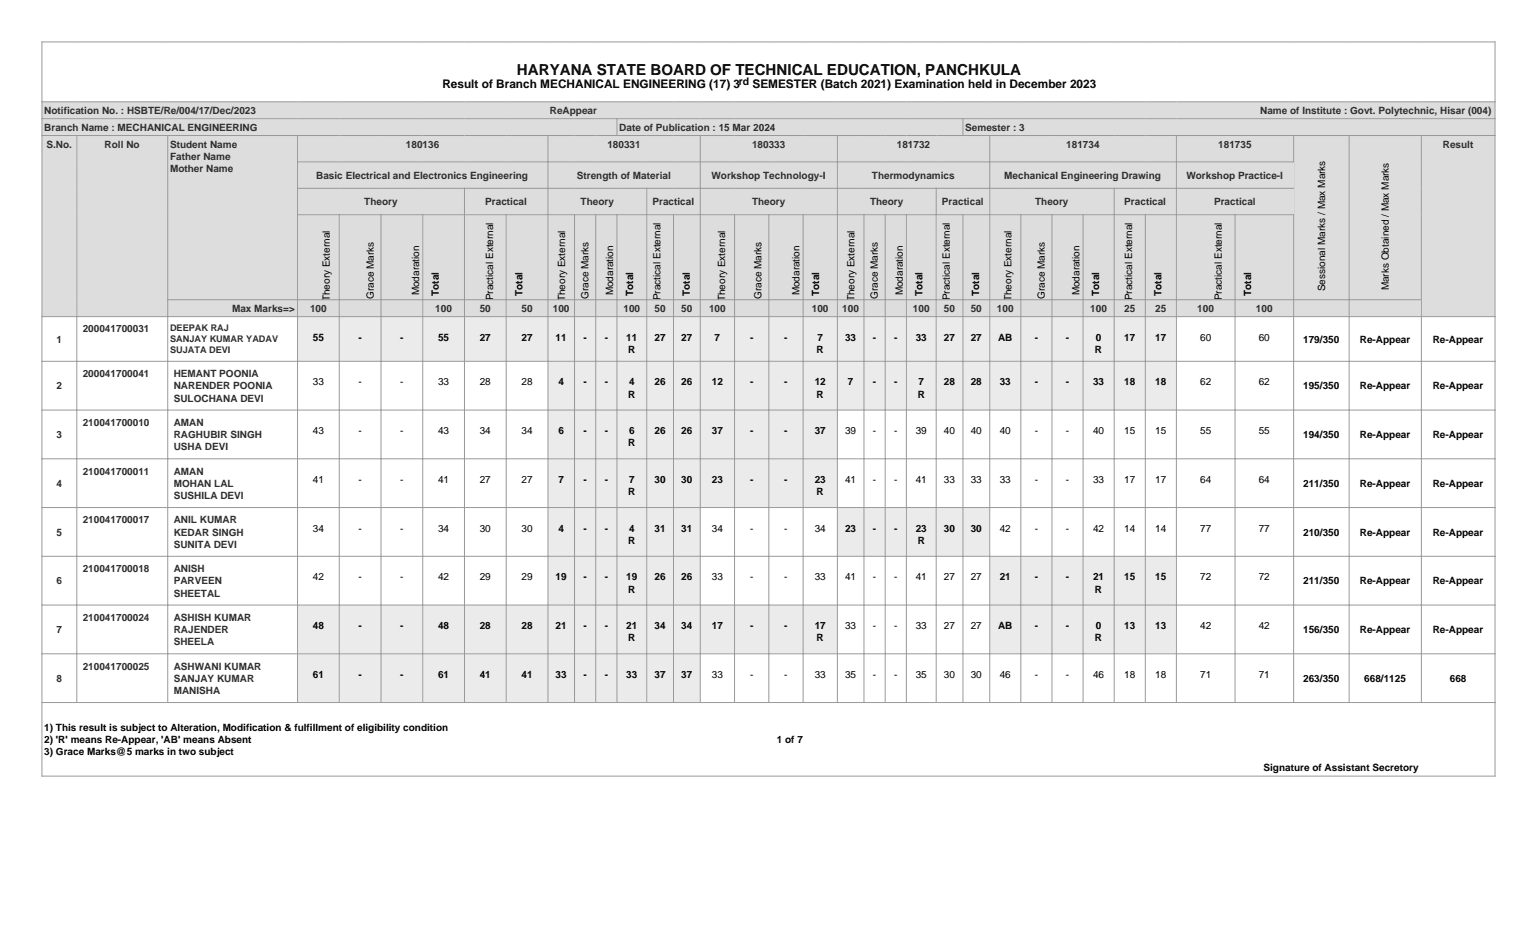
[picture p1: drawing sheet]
<svg xmlns="http://www.w3.org/2000/svg" width="444mm" height="270mm" viewBox="0 0 444 270" stroke-linecap="round" stroke-linejoin="round" font-family="sans-serif">
<defs><g id="words">
<text font-size="4.4" x="149.5" y="21.7">HARYANA STATE BOARD OF TECHNICAL EDUCATION, PANCHKULA</text>
<g font-size="3.4">
<text x="127.9" y="25.6">Result of Branch MECHANICAL ENGINEERING (17) 3</text>
<text x="217.6" y="25.6">SEMESTER (Batch 2021) Examination held in December 2023</text>
</g>
<text font-size="3" x="213.6" y="24.4">rd</text>
<g font-size="2.9" fill="#2f2d2d">
<text x="12.8" y="32.9">Notification No. : HSBTE/Re/004/17/Dec/2023</text>
<text x="159" y="32.9">ReAppear</text>
<text x="364.4" y="32.9">Name of Institute : Govt. Polytechnic, Hisar (004)</text>
<text x="12.8" y="37.8">Branch Name : MECHANICAL ENGINEERING</text>
<text x="179.1" y="37.8">Date of Publication : 15 Mar 2024</text>
<text x="279.1" y="37.8">Semester : 3</text>
<text x="13.5" y="42.7">S.No.</text>
<text x="30.3" y="42.7">Roll No</text>
<text x="49.2" y="42.7">Student Name</text>
<text x="49.2" y="46.3">Father Name</text>
<text x="117.4" y="42.7">180136</text>
<text x="175.6" y="42.7">180331</text>
<text x="217.5" y="42.7">180333</text>
<text x="259.3" y="42.7">181732</text>
<text x="308.4" y="42.7">181734</text>
<text x="352.3" y="42.7">181735</text>
<text x="417.3" y="42.7">Result</text>
<text x="49.2" y="49.8">Mother Name</text>
<text x="91.4" y="51.7">Basic Electrical and Electronics Engineering</text>
<text x="166.8" y="51.7">Strength of Material</text>
<text x="205.8" y="51.7">Workshop Technology-I</text>
<text x="252.2" y="51.7">Thermodynamics</text>
<text x="290.4" y="51.7">Mechanical Engineering Drawing</text>
<text x="343.1" y="51.7">Workshop Practice-I</text>
<text x="105.3" y="59.4">Theory</text>
<text x="140.3" y="59.4">Practical</text>
<text x="167.9" y="59.4">Theory</text>
<text x="188.7" y="59.4">Practical</text>
<text x="217.5" y="59.4">Theory</text>
<text x="251.6" y="59.4">Theory</text>
<text x="272.4" y="59.4">Practical</text>
<text x="299.4" y="59.4">Theory</text>
<text x="325.2" y="59.4">Practical</text>
<text x="351.1" y="59.4">Practical</text>
<text x="67.1" y="90.2">Max Marks=&gt;</text>
<text x="89.7" y="90.2">100</text>
<text x="125.9" y="90.2">100</text>
<text x="138.7" y="90.2">50</text>
<text x="150.8" y="90.2">50</text>
<text x="159.9" y="90.2">100</text>
<text x="180.3" y="90.2">100</text>
<text x="189.3" y="90.2">50</text>
<text x="197" y="90.2">50</text>
<text x="205" y="90.2">100</text>
<text x="234.8" y="90.2">100</text>
<text x="243.6" y="90.2">100</text>
<text x="264" y="90.2">100</text>
<text x="273" y="90.2">50</text>
<text x="280.7" y="90.2">50</text>
<text x="288.3" y="90.2">100</text>
<text x="315.3" y="90.2">100</text>
<text x="325.1" y="90.2">25</text>
<text x="334.1" y="90.2">25</text>
<text x="346.3" y="90.2">100</text>
<text x="363.2" y="90.2">100</text>
<text x="16.4" y="99.1">1</text>
<text x="23.9" y="96.1">200041700031</text>
<text x="16.4" y="112.6">2</text>
<text x="23.9" y="109.1">200041700041</text>
<text x="50.2" y="109.1">HEMANT POONIA</text>
<text x="50.2" y="112.6">NARENDER POONIA</text>
<text x="50.2" y="116.2">SULOCHANA DEVI</text>
<text x="23.9" y="123.2">210041700010</text>
<text x="50.2" y="123.2">AMAN</text>
<text x="16.4" y="126.7">3</text>
<text x="50.2" y="126.7">RAGHUBIR SINGH</text>
<text x="50.2" y="130.3">USHA DEVI</text>
<text x="23.9" y="137.3">210041700011</text>
<text x="50.2" y="137.3">AMAN</text>
<text x="16.4" y="140.8">4</text>
<text x="50.2" y="140.8">MOHAN LAL</text>
<text x="50.2" y="144.4">SUSHILA DEVI</text>
<text x="16.4" y="154.9">5</text>
<text x="23.9" y="151.4">210041700017</text>
<text x="50.2" y="151.4">ANIL KUMAR</text>
<text x="50.2" y="154.9">KEDAR SINGH</text>
<text x="50.2" y="158.5">SUNITA DEVI</text>
<text x="23.9" y="165.5">210041700018</text>
<text x="50.2" y="165.5">ANISH</text>
<text x="16.4" y="169">6</text>
<text x="50.2" y="169">PARVEEN</text>
<text x="50.2" y="172.6">SHEETAL</text>
<text x="23.9" y="179.6">210041700024</text>
<text x="50.2" y="179.6">ASHISH KUMAR</text>
<text x="16.4" y="183.1">7</text>
<text x="50.2" y="183.1">RAJENDER</text>
<text x="50.2" y="186.7">SHEELA</text>
<text x="16.4" y="197.2">8</text>
<text x="23.9" y="193.7">210041700025</text>
<text x="50.2" y="193.7">ASHWANI KUMAR</text>
<text x="50.2" y="197.2">SANJAY KUMAR</text>
<text x="50.2" y="200.8">MANISHA</text>
</g>
<g font-size="2.9">
<text x="401.7" y="84" transform="rotate(-90 401.7 84)">Marks Obtained / Max Marks</text>
<text x="95.4" y="87.1" transform="rotate(-90 95.4 87.1)">Theory External</text>
<text x="108.1" y="86.5" transform="rotate(-90 108.1 86.5)">Grace Marks</text>
<text x="121.2" y="85.5" transform="rotate(-90 121.2 85.5)">Modaration</text>
<text x="126.9" y="85.6" transform="rotate(-90 126.9 85.6)">Total</text>
<text x="142.6" y="86.9" transform="rotate(-90 142.6 86.9)">Practical External</text>
<text x="151.1" y="85.6" transform="rotate(-90 151.1 85.6)">Total</text>
<text x="163.4" y="87.1" transform="rotate(-90 163.4 87.1)">Theory External</text>
<text x="170.2" y="86.5" transform="rotate(-90 170.2 86.5)">Grace Marks</text>
<text x="177.4" y="85.5" transform="rotate(-90 177.4 85.5)">Modaration</text>
<text x="183.1" y="85.6" transform="rotate(-90 183.1 85.6)">Total</text>
<text x="191" y="86.9" transform="rotate(-90 191 86.9)">Practical External</text>
<text x="199.5" y="85.6" transform="rotate(-90 199.5 85.6)">Total</text>
<text x="209.7" y="87.1" transform="rotate(-90 209.7 87.1)">Theory External</text>
<text x="220.2" y="86.5" transform="rotate(-90 220.2 86.5)">Grace Marks</text>
<text x="231.2" y="85.5" transform="rotate(-90 231.2 85.5)">Modaration</text>
<text x="236.9" y="85.6" transform="rotate(-90 236.9 85.6)">Total</text>
<text x="247.1" y="87.1" transform="rotate(-90 247.1 87.1)">Theory External</text>
<text x="253.9" y="86.5" transform="rotate(-90 253.9 86.5)">Grace Marks</text>
<text x="261.1" y="85.5" transform="rotate(-90 261.1 85.5)">Modaration</text>
<text x="266.8" y="85.6" transform="rotate(-90 266.8 85.6)">Total</text>
<text x="274.7" y="86.9" transform="rotate(-90 274.7 86.9)">Practical External</text>
<text x="283.2" y="85.6" transform="rotate(-90 283.2 85.6)">Total</text>
<text x="292.5" y="87.1" transform="rotate(-90 292.5 87.1)">Theory External</text>
<text x="302.1" y="86.5" transform="rotate(-90 302.1 86.5)">Grace Marks</text>
<text x="312.2" y="85.5" transform="rotate(-90 312.2 85.5)">Modaration</text>
<text x="317.9" y="85.6" transform="rotate(-90 317.9 85.6)">Total</text>
<text x="327.4" y="86.9" transform="rotate(-90 327.4 86.9)">Practical External</text>
<text x="335.9" y="85.6" transform="rotate(-90 335.9 85.6)">Total</text>
<text x="353.4" y="86.9" transform="rotate(-90 353.4 86.9)">Practical External</text>
<text x="361.8" y="85.6" transform="rotate(-90 361.8 85.6)">Total</text>
<text x="383.2" y="84.2" transform="rotate(-90 383.2 84.2)">Sessional Marks / Max Marks</text>
<text x="90.5" y="98.5">55</text>
<text x="103.7" y="98.5">-</text>
<text x="115.7" y="98.5">-</text>
<text x="126.7" y="98.5">55</text>
<text x="138.7" y="98.5">27</text>
<text x="150.8" y="98.5">27</text>
<text x="160.7" y="98.5">11</text>
<text x="168.7" y="98.5">-</text>
<text x="174.9" y="98.5">-</text>
<text x="181.1" y="98.5">11</text>
<text x="189.3" y="98.5">27</text>
<text x="197" y="98.5">27</text>
<text x="206.7" y="98.5">7</text>
<text x="216.9" y="98.5">-</text>
<text x="226.8" y="98.5">-</text>
<text x="236.4" y="98.5">7</text>
<text x="244.4" y="98.5">33</text>
<text x="252.4" y="98.5">-</text>
<text x="258.6" y="98.5">-</text>
<text x="264.8" y="98.5">33</text>
<text x="273" y="98.5">27</text>
<text x="280.7" y="98.5">27</text>
<text x="288.6" y="98.5">AB</text>
<text x="299.2" y="98.5">-</text>
<text x="308.2" y="98.5">-</text>
<text x="316.9" y="98.5">0</text>
<text x="325.1" y="98.5">17</text>
<text x="334.1" y="98.5">17</text>
<text x="347.1" y="98.5">60</text>
<text x="364" y="98.5">60</text>
<text x="376.9" y="99.1">179/350</text>
<text x="393.3" y="99.1">Re-Appear</text>
<text x="414.4" y="99.1">Re-Appear</text>
<text x="181.7" y="102.1">R</text>
<text x="236.2" y="102.1">R</text>
<text x="316.7" y="102.1">R</text>
<text x="90.5" y="111.5">33</text>
<text x="103.7" y="111.5">-</text>
<text x="115.7" y="111.5">-</text>
<text x="126.7" y="111.5">33</text>
<text x="138.7" y="111.5">28</text>
<text x="150.8" y="111.5">28</text>
<text x="161.5" y="111.5">4</text>
<text x="168.7" y="111.5">-</text>
<text x="174.9" y="111.5">-</text>
<text x="181.9" y="111.5">4</text>
<text x="189.3" y="111.5">26</text>
<text x="197" y="111.5">26</text>
<text x="205.9" y="111.5">12</text>
<text x="216.9" y="111.5">-</text>
<text x="226.8" y="111.5">-</text>
<text x="235.6" y="111.5">12</text>
<text x="245.2" y="111.5">7</text>
<text x="252.4" y="111.5">-</text>
<text x="258.6" y="111.5">-</text>
<text x="265.6" y="111.5">7</text>
<text x="273" y="111.5">28</text>
<text x="280.7" y="111.5">28</text>
<text x="289.1" y="111.5">33</text>
<text x="299.2" y="111.5">-</text>
<text x="308.2" y="111.5">-</text>
<text x="316.1" y="111.5">33</text>
<text x="325.1" y="111.5">18</text>
<text x="334.1" y="111.5">18</text>
<text x="347.1" y="111.5">62</text>
<text x="364" y="111.5">62</text>
<text x="376.9" y="112.6">195/350</text>
<text x="393.3" y="112.6">Re-Appear</text>
<text x="414.4" y="112.6">Re-Appear</text>
<text x="181.7" y="115">R</text>
<text x="236.2" y="115">R</text>
<text x="265.4" y="115">R</text>
<text x="90.5" y="125.6">43</text>
<text x="103.7" y="125.6">-</text>
<text x="115.7" y="125.6">-</text>
<text x="126.7" y="125.6">43</text>
<text x="138.7" y="125.6">34</text>
<text x="150.8" y="125.6">34</text>
<text x="161.5" y="125.6">6</text>
<text x="168.7" y="125.6">-</text>
<text x="174.9" y="125.6">-</text>
<text x="181.9" y="125.6">6</text>
<text x="189.3" y="125.6">26</text>
<text x="197" y="125.6">26</text>
<text x="205.9" y="125.6">37</text>
<text x="216.9" y="125.6">-</text>
<text x="226.8" y="125.6">-</text>
<text x="235.6" y="125.6">37</text>
<text x="244.4" y="125.6">39</text>
<text x="252.4" y="125.6">-</text>
<text x="258.6" y="125.6">-</text>
<text x="264.8" y="125.6">39</text>
<text x="273" y="125.6">40</text>
<text x="280.7" y="125.6">40</text>
<text x="289.1" y="125.6">40</text>
<text x="299.2" y="125.6">-</text>
<text x="308.2" y="125.6">-</text>
<text x="316.1" y="125.6">40</text>
<text x="325.1" y="125.6">15</text>
<text x="334.1" y="125.6">15</text>
<text x="347.1" y="125.6">55</text>
<text x="364" y="125.6">55</text>
<text x="181.7" y="129.1">R</text>
<text x="376.9" y="126.7">194/350</text>
<text x="393.3" y="126.7">Re-Appear</text>
<text x="414.4" y="126.7">Re-Appear</text>
<text x="90.5" y="139.7">41</text>
<text x="103.7" y="139.7">-</text>
<text x="115.7" y="139.7">-</text>
<text x="126.7" y="139.7">41</text>
<text x="138.7" y="139.7">27</text>
<text x="150.8" y="139.7">27</text>
<text x="161.5" y="139.7">7</text>
<text x="168.7" y="139.7">-</text>
<text x="174.9" y="139.7">-</text>
<text x="181.7" y="143.2">R</text>
<text x="181.9" y="139.7">7</text>
<text x="189.3" y="139.7">30</text>
<text x="197" y="139.7">30</text>
<text x="205.9" y="139.7">23</text>
<text x="216.9" y="139.7">-</text>
<text x="226.8" y="139.7">-</text>
<text x="235.6" y="139.7">23</text>
<text x="236.2" y="143.2">R</text>
<text x="244.4" y="139.7">41</text>
<text x="252.4" y="139.7">-</text>
<text x="258.6" y="139.7">-</text>
<text x="264.8" y="139.7">41</text>
<text x="273" y="139.7">33</text>
<text x="280.7" y="139.7">33</text>
<text x="289.1" y="139.7">33</text>
<text x="299.2" y="139.7">-</text>
<text x="308.2" y="139.7">-</text>
<text x="316.1" y="139.7">33</text>
<text x="325.1" y="139.7">17</text>
<text x="334.1" y="139.7">17</text>
<text x="347.1" y="139.7">64</text>
<text x="364" y="139.7">64</text>
<text x="376.9" y="140.8">211/350</text>
<text x="393.3" y="140.8">Re-Appear</text>
<text x="414.4" y="140.8">Re-Appear</text>
<text x="90.5" y="153.8">34</text>
<text x="103.7" y="153.8">-</text>
<text x="115.7" y="153.8">-</text>
<text x="126.7" y="153.8">34</text>
<text x="138.7" y="153.8">30</text>
<text x="150.8" y="153.8">30</text>
<text x="161.5" y="153.8">4</text>
<text x="168.7" y="153.8">-</text>
<text x="174.9" y="153.8">-</text>
<text x="181.9" y="153.8">4</text>
<text x="189.3" y="153.8">31</text>
<text x="197" y="153.8">31</text>
<text x="205.9" y="153.8">34</text>
<text x="216.9" y="153.8">-</text>
<text x="226.8" y="153.8">-</text>
<text x="235.6" y="153.8">34</text>
<text x="244.4" y="153.8">23</text>
<text x="252.4" y="153.8">-</text>
<text x="258.6" y="153.8">-</text>
<text x="264.8" y="153.8">23</text>
<text x="273" y="153.8">30</text>
<text x="280.7" y="153.8">30</text>
<text x="289.1" y="153.8">42</text>
<text x="299.2" y="153.8">-</text>
<text x="308.2" y="153.8">-</text>
<text x="316.1" y="153.8">42</text>
<text x="325.1" y="153.8">14</text>
<text x="334.1" y="153.8">14</text>
<text x="347.1" y="153.8">77</text>
<text x="364" y="153.8">77</text>
<text x="376.9" y="154.9">210/350</text>
<text x="393.3" y="154.9">Re-Appear</text>
<text x="414.4" y="154.9">Re-Appear</text>
<text x="181.7" y="157.3">R</text>
<text x="265.4" y="157.3">R</text>
<text x="90.5" y="167.9">42</text>
<text x="103.7" y="167.9">-</text>
<text x="115.7" y="167.9">-</text>
<text x="126.7" y="167.9">42</text>
<text x="138.7" y="167.9">29</text>
<text x="150.8" y="167.9">29</text>
<text x="160.7" y="167.9">19</text>
<text x="168.7" y="167.9">-</text>
<text x="174.9" y="167.9">-</text>
<text x="181.1" y="167.9">19</text>
<text x="189.3" y="167.9">26</text>
<text x="197" y="167.9">26</text>
<text x="205.9" y="167.9">33</text>
<text x="216.9" y="167.9">-</text>
<text x="226.8" y="167.9">-</text>
<text x="235.6" y="167.9">33</text>
<text x="244.4" y="167.9">41</text>
<text x="252.4" y="167.9">-</text>
<text x="258.6" y="167.9">-</text>
<text x="264.8" y="167.9">41</text>
<text x="273" y="167.9">27</text>
<text x="280.7" y="167.9">27</text>
<text x="289.1" y="167.9">21</text>
<text x="299.2" y="167.9">-</text>
<text x="308.2" y="167.9">-</text>
<text x="316.1" y="167.9">21</text>
<text x="325.1" y="167.9">15</text>
<text x="334.1" y="167.9">15</text>
<text x="347.1" y="167.9">72</text>
<text x="364" y="167.9">72</text>
<text x="181.7" y="171.4">R</text>
<text x="316.7" y="171.4">R</text>
<text x="376.9" y="169">211/350</text>
<text x="393.3" y="169">Re-Appear</text>
<text x="414.4" y="169">Re-Appear</text>
<text x="90.5" y="182">48</text>
<text x="103.7" y="182">-</text>
<text x="115.7" y="182">-</text>
<text x="126.7" y="182">48</text>
<text x="138.7" y="182">28</text>
<text x="150.8" y="182">28</text>
<text x="160.7" y="182">21</text>
<text x="168.7" y="182">-</text>
<text x="174.9" y="182">-</text>
<text x="181.1" y="182">21</text>
<text x="181.7" y="185.5">R</text>
<text x="189.3" y="182">34</text>
<text x="197" y="182">34</text>
<text x="205.9" y="182">17</text>
<text x="216.9" y="182">-</text>
<text x="226.8" y="182">-</text>
<text x="235.6" y="182">17</text>
<text x="236.2" y="185.5">R</text>
<text x="244.4" y="182">33</text>
<text x="252.4" y="182">-</text>
<text x="258.6" y="182">-</text>
<text x="264.8" y="182">33</text>
<text x="273" y="182">27</text>
<text x="280.7" y="182">27</text>
<text x="288.6" y="182">AB</text>
<text x="299.2" y="182">-</text>
<text x="308.2" y="182">-</text>
<text x="316.7" y="185.5">R</text>
<text x="316.9" y="182">0</text>
<text x="325.1" y="182">13</text>
<text x="334.1" y="182">13</text>
<text x="347.1" y="182">42</text>
<text x="364" y="182">42</text>
<text x="376.9" y="183.1">156/350</text>
<text x="393.3" y="183.1">Re-Appear</text>
<text x="414.4" y="183.1">Re-Appear</text>
<text x="90.5" y="196.1">61</text>
<text x="103.7" y="196.1">-</text>
<text x="115.7" y="196.1">-</text>
<text x="126.7" y="196.1">61</text>
<text x="138.7" y="196.1">41</text>
<text x="150.8" y="196.1">41</text>
<text x="160.7" y="196.1">33</text>
<text x="168.7" y="196.1">-</text>
<text x="174.9" y="196.1">-</text>
<text x="181.1" y="196.1">33</text>
<text x="189.3" y="196.1">37</text>
<text x="197" y="196.1">37</text>
<text x="205.9" y="196.1">33</text>
<text x="216.9" y="196.1">-</text>
<text x="226.8" y="196.1">-</text>
<text x="235.6" y="196.1">33</text>
<text x="244.4" y="196.1">35</text>
<text x="252.4" y="196.1">-</text>
<text x="258.6" y="196.1">-</text>
<text x="264.8" y="196.1">35</text>
<text x="273" y="196.1">30</text>
<text x="280.7" y="196.1">30</text>
<text x="289.1" y="196.1">46</text>
<text x="299.2" y="196.1">-</text>
<text x="308.2" y="196.1">-</text>
<text x="316.1" y="196.1">46</text>
<text x="325.1" y="196.1">18</text>
<text x="334.1" y="196.1">18</text>
<text x="347.1" y="196.1">71</text>
<text x="364" y="196.1">71</text>
<text x="376.9" y="197.2">263/350</text>
<text x="394.5" y="197.2">668/1125</text>
<text x="419.3" y="197.2">668</text>
<text x="12.8" y="211.4">1) This result is subject to Alteration, Modification &amp; fulfillment of eligibility condition</text>
<text x="12.8" y="214.9">2) 'R' means Re-Appear, 'AB' means Absent</text>
<text x="224.7" y="214.9">1 of 7</text>
<text x="12.8" y="218.5">3) Grace Marks@5 marks in two subject</text>
<text x="365.4" y="223.1">Signature of Assistant Secretory</text>
</g>
<g font-size="2.6" fill="#2f2d2d">
<text x="49.2" y="95.8">DEEPAK RAJ</text>
<text x="49.2" y="99">SANJAY KUMAR YADAV</text>
<text x="49.2" y="102.2">SUJATA DEVI</text>
</g>
</g></defs>
<path d="M12 12.1h420.5M12.1 12v17.6M432.4 12v17.6" fill="none" stroke="#999" stroke-width=".29"/>
<path d="M12.3 29.6h146.2v4.6h-146.2z" fill="#ddd"/>
<path d="M12 29.4h146.5M12.1 29.3v5.2" fill="none" stroke="#999" stroke-width=".29"/>
<path d="M158.5 29.6h73.8v4.6h-73.8z" fill="#ddd"/>
<path d="M158.5 29.4h73.8" fill="none" stroke="#999" stroke-width=".29"/>
<path d="M232.3 29.6h199.9v4.6h-199.9z" fill="#ddd"/>
<path d="M232.3 29.4h200.2M432.4 29.3v5.2" fill="none" stroke="#999" stroke-width=".29"/>
<path d="M12.3 34.5h166v4.6h-166z" fill="#ddd"/>
<path d="M12 34.3h166.6M12.1 34.2v5.1" fill="none" stroke="#999" stroke-width=".29"/>
<path d="M178.6 34.5h99.8v4.6h-99.8z" fill="#ddd"/>
<path d="M178.3 34.3h100.3M178.4 34.2v5.1" fill="none" stroke="#999" stroke-width=".29"/>
<path d="M278.6 34.5h153.6v4.6h-153.6z" fill="#ddd"/>
<path d="M278.4 34.3h154.1M278.5 34.2v5.1M432.4 34.2v5.1" fill="none" stroke="#999" stroke-width=".29"/>
<path d="M12.3 39.3h9.8v52.2h-9.8z" fill="#ddd"/>
<path d="M12 39.2h10.3M12.1 39.1v52.6" fill="none" stroke="#999" stroke-width=".29"/>
<path d="M22.3 39.3h26.1v52.2h-26.1z" fill="#ddd"/>
<path d="M22.1 39.2h26.5M22.2 39.1v52.6" fill="none" stroke="#999" stroke-width=".29"/>
<path d="M48.6 39.3h37.3v47.3h-37.3z" fill="#ddd"/>
<path d="M48.4 39.2h37.8M48.5 39.1v47.7" fill="none" stroke="#999" stroke-width=".29"/>
<path d="M86.2 39.3h72.1v7.4h-72.1z" fill="#ddd"/>
<path d="M85.9 39.2h72.7M86 39.1v7.9" fill="none" stroke="#999" stroke-width=".29"/>
<path d="M158.6 39.3h43.8v7.4h-43.8z" fill="#ddd"/>
<path d="M158.3 39.2h44.4M158.5 39.1v7.9" fill="none" stroke="#999" stroke-width=".29"/>
<path d="M202.7 39.3h39.3v7.4h-39.3z" fill="#ddd"/>
<path d="M202.4 39.2h39.9M202.5 39.1v7.9" fill="none" stroke="#999" stroke-width=".29"/>
<path d="M242.3 39.3h43.8v7.4h-43.8z" fill="#ddd"/>
<path d="M242 39.2h44.4M242.2 39.1v7.9" fill="none" stroke="#999" stroke-width=".29"/>
<path d="M286.4 39.3h53.7v7.4h-53.7z" fill="#ddd"/>
<path d="M286.1 39.2h54.3M286.2 39.1v7.9" fill="none" stroke="#999" stroke-width=".29"/>
<path d="M340.4 39.3h33.6v7.4h-33.6z" fill="#ddd"/>
<path d="M340.1 39.2h34.1M340.2 39.1v7.9" fill="none" stroke="#999" stroke-width=".29"/>
<path d="M374.2 39.3h15.8v47.3h-15.8z" fill="#ddd"/>
<path d="M374 39.2h16.3M374.1 39.1v47.7" fill="none" stroke="#999" stroke-width=".29"/>
<path d="M390.3 39.3h20.6v47.3h-20.6z" fill="#ddd"/>
<path d="M390 39.2h21.2M390.2 39.1v47.7" fill="none" stroke="#999" stroke-width=".29"/>
<path d="M411.2 39.3h21v52.2h-21z" fill="#ddd"/>
<path d="M410.9 39.2h21.6M411.1 39.1v52.6M432.4 39.1v52.6" fill="none" stroke="#999" stroke-width=".29"/>
<path d="M86.2 47h72.1v7.3h-72.1z" fill="#ddd"/>
<path d="M85.9 46.8h72.7M86 46.7v7.9" fill="none" stroke="#999" stroke-width=".29"/>
<path d="M158.6 47h43.8v7.3h-43.8z" fill="#ddd"/>
<path d="M158.3 46.8h44.4M158.5 46.7v7.9" fill="none" stroke="#999" stroke-width=".29"/>
<path d="M202.7 47h39.3v7.3h-39.3z" fill="#ddd"/>
<path d="M202.4 46.8h39.9M202.5 46.7v7.9" fill="none" stroke="#999" stroke-width=".29"/>
<path d="M242.3 47h43.8v7.3h-43.8z" fill="#ddd"/>
<path d="M242 46.8h44.4M242.2 46.7v7.9" fill="none" stroke="#999" stroke-width=".29"/>
<path d="M286.4 47h53.7v7.3h-53.7z" fill="#ddd"/>
<path d="M286.1 46.8h54.3M286.2 46.7v7.9" fill="none" stroke="#999" stroke-width=".29"/>
<path d="M340.4 47h33.6v7.3h-33.6z" fill="#ddd"/>
<path d="M340.1 46.8h34.1M340.2 46.7v7.9" fill="none" stroke="#999" stroke-width=".29"/>
<path d="M86.2 54.6h48v7.4h-48z" fill="#ddd"/>
<path d="M85.9 54.5h48.6M86 54.3v7.9" fill="none" stroke="#999" stroke-width=".29"/>
<path d="M134.5 54.6h23.8v7.4h-23.8z" fill="#ddd"/>
<path d="M134.2 54.5h24.4M134.3 54.3v7.9" fill="none" stroke="#999" stroke-width=".29"/>
<path d="M158.6 54.6h28.3v7.4h-28.3z" fill="#ddd"/>
<path d="M158.3 54.5h28.9M158.5 54.3v7.9" fill="none" stroke="#999" stroke-width=".29"/>
<path d="M187.2 54.6h15.2v7.4h-15.2z" fill="#ddd"/>
<path d="M186.9 54.5h15.8M187 54.3v7.9" fill="none" stroke="#999" stroke-width=".29"/>
<path d="M202.7 54.6h39.3v7.4h-39.3z" fill="#ddd"/>
<path d="M202.4 54.5h39.9M202.5 54.3v7.9" fill="none" stroke="#999" stroke-width=".29"/>
<path d="M242.3 54.6h28.3v7.4h-28.3z" fill="#ddd"/>
<path d="M242 54.5h28.9M242.2 54.3v7.9" fill="none" stroke="#999" stroke-width=".29"/>
<path d="M270.9 54.6h15.2v7.4h-15.2z" fill="#ddd"/>
<path d="M270.6 54.5h15.8M270.7 54.3v7.9" fill="none" stroke="#999" stroke-width=".29"/>
<path d="M286.4 54.6h35.7v7.4h-35.7z" fill="#ddd"/>
<path d="M286.1 54.5h36.3M286.2 54.3v7.9" fill="none" stroke="#999" stroke-width=".29"/>
<path d="M322.4 54.6h17.7v7.4h-17.7z" fill="#ddd"/>
<path d="M322.1 54.5h18.3M322.2 54.3v7.9" fill="none" stroke="#999" stroke-width=".29"/>
<path d="M340.4 54.6h33.6v7.4h-33.6z" fill="#ddd"/>
<path d="M340.1 54.5h34.1M340.2 54.3v7.9" fill="none" stroke="#999" stroke-width=".29"/>
<path d="M86.2 62.2h11.8v24.4h-11.8z" fill="#ddd"/>
<path d="M85.9 62.1h12.4M86 62v24.8" fill="none" stroke="#999" stroke-width=".29"/>
<path d="M98.3 62.2h11.8v24.4h-11.8z" fill="#ddd"/>
<path d="M98 62.1h12.3M98.1 62v24.8" fill="none" stroke="#999" stroke-width=".29"/>
<path d="M110.3 62.2h11.8v24.4h-11.8z" fill="#ddd"/>
<path d="M110.1 62.1h12.3M110.2 62v24.8" fill="none" stroke="#999" stroke-width=".29"/>
<path d="M122.4 62.2h11.8v24.4h-11.8z" fill="#ddd"/>
<path d="M122.1 62.1h12.4M122.3 62v24.8" fill="none" stroke="#999" stroke-width=".29"/>
<path d="M134.5 62.2h11.8v24.4h-11.8z" fill="#ddd"/>
<path d="M134.2 62.1h12.3M134.3 62v24.8" fill="none" stroke="#999" stroke-width=".29"/>
<path d="M146.5 62.2h11.8v24.4h-11.8z" fill="#ddd"/>
<path d="M146.3 62.1h12.3M146.4 62v24.8" fill="none" stroke="#999" stroke-width=".29"/>
<path d="M158.6 62.2h7.4v24.4h-7.4z" fill="#ddd"/>
<path d="M158.3 62.1h8M158.5 62v24.8" fill="none" stroke="#999" stroke-width=".29"/>
<path d="M166.3 62.2h5.9v24.4h-5.9z" fill="#ddd"/>
<path d="M166 62.1h6.4M166.2 62v24.8" fill="none" stroke="#999" stroke-width=".29"/>
<path d="M172.4 62.2h5.9v24.4h-5.9z" fill="#ddd"/>
<path d="M172.2 62.1h6.4M172.3 62v24.8" fill="none" stroke="#999" stroke-width=".29"/>
<path d="M178.6 62.2h8.3v24.4h-8.3z" fill="#ddd"/>
<path d="M178.3 62.1h8.9M178.4 62v24.8" fill="none" stroke="#999" stroke-width=".29"/>
<path d="M187.2 62.2h7.4v24.4h-7.4z" fill="#ddd"/>
<path d="M186.9 62.1h8M187 62v24.8" fill="none" stroke="#999" stroke-width=".29"/>
<path d="M194.9 62.2h7.5v24.4h-7.5z" fill="#ddd"/>
<path d="M194.6 62.1h8.1M194.8 62v24.8" fill="none" stroke="#999" stroke-width=".29"/>
<path d="M202.7 62.2h9.6v24.4h-9.6z" fill="#ddd"/>
<path d="M202.4 62.1h10.2M202.5 62v24.8" fill="none" stroke="#999" stroke-width=".29"/>
<path d="M212.6 62.2h9.6v24.4h-9.6z" fill="#ddd"/>
<path d="M212.3 62.1h10.2M212.4 62v24.8" fill="none" stroke="#999" stroke-width=".29"/>
<path d="M222.5 62.2h9.6v24.4h-9.6z" fill="#ddd"/>
<path d="M222.2 62.1h10.2M222.3 62v24.8" fill="none" stroke="#999" stroke-width=".29"/>
<path d="M232.4 62.2h9.6v24.4h-9.6z" fill="#ddd"/>
<path d="M232.1 62.1h10.2M232.3 62v24.8" fill="none" stroke="#999" stroke-width=".29"/>
<path d="M242.3 62.2h7.4v24.4h-7.4z" fill="#ddd"/>
<path d="M242 62.1h8M242.2 62v24.8" fill="none" stroke="#999" stroke-width=".29"/>
<path d="M250 62.2h5.9v24.4h-5.9z" fill="#ddd"/>
<path d="M249.7 62.1h6.4M249.9 62v24.8" fill="none" stroke="#999" stroke-width=".29"/>
<path d="M256.1 62.2h5.9v24.4h-5.9z" fill="#ddd"/>
<path d="M255.9 62.1h6.4M256 62v24.8" fill="none" stroke="#999" stroke-width=".29"/>
<path d="M262.3 62.2h8.3v24.4h-8.3z" fill="#ddd"/>
<path d="M262 62.1h8.9M262.1 62v24.8" fill="none" stroke="#999" stroke-width=".29"/>
<path d="M270.9 62.2h7.5v24.4h-7.5z" fill="#ddd"/>
<path d="M270.6 62.1h8M270.7 62v24.8" fill="none" stroke="#999" stroke-width=".29"/>
<path d="M278.6 62.2h7.5v24.4h-7.5z" fill="#ddd"/>
<path d="M278.4 62.1h8M278.5 62v24.8" fill="none" stroke="#999" stroke-width=".29"/>
<path d="M286.4 62.2h8.7v24.4h-8.7z" fill="#ddd"/>
<path d="M286.1 62.1h9.3M286.2 62v24.8" fill="none" stroke="#999" stroke-width=".29"/>
<path d="M295.4 62.2h8.7v24.4h-8.7z" fill="#ddd"/>
<path d="M295.1 62.1h9.3M295.2 62v24.8" fill="none" stroke="#999" stroke-width=".29"/>
<path d="M304.4 62.2h8.7v24.4h-8.7z" fill="#ddd"/>
<path d="M304.1 62.1h9.3M304.2 62v24.8" fill="none" stroke="#999" stroke-width=".29"/>
<path d="M313.4 62.2h8.7v24.4h-8.7z" fill="#ddd"/>
<path d="M313.1 62.1h9.3M313.2 62v24.8" fill="none" stroke="#999" stroke-width=".29"/>
<path d="M322.4 62.2h8.7v24.4h-8.7z" fill="#ddd"/>
<path d="M322.1 62.1h9.3M322.2 62v24.8" fill="none" stroke="#999" stroke-width=".29"/>
<path d="M331.4 62.2h8.7v24.4h-8.7z" fill="#ddd"/>
<path d="M331.1 62.1h9.3M331.2 62v24.8" fill="none" stroke="#999" stroke-width=".29"/>
<path d="M340.4 62.2h16.6v24.4h-16.6z" fill="#ddd"/>
<path d="M340.1 62.1h17.2M340.2 62v24.8" fill="none" stroke="#999" stroke-width=".29"/>
<path d="M357.3 62.2h16.7v24.4h-16.7z" fill="#ddd"/>
<path d="M357 62.1h17.2M357.2 62v24.8" fill="none" stroke="#999" stroke-width=".29"/>
<path d="M48.6 86.8h37.3v4.7h-37.3z" fill="#ddd"/>
<path d="M48.4 86.7h37.8M48.5 86.6v5.1" fill="none" stroke="#999" stroke-width=".29"/>
<path d="M86.2 86.8h11.8v4.7h-11.8z" fill="#ddd"/>
<path d="M85.9 86.7h12.4M86 86.6v5.1" fill="none" stroke="#999" stroke-width=".29"/>
<path d="M98.3 86.8h11.8v4.7h-11.8z" fill="#ddd"/>
<path d="M98 86.7h12.3M98.1 86.6v5.1" fill="none" stroke="#999" stroke-width=".29"/>
<path d="M110.3 86.8h11.8v4.7h-11.8z" fill="#ddd"/>
<path d="M110.1 86.7h12.3M110.2 86.6v5.1" fill="none" stroke="#999" stroke-width=".29"/>
<path d="M122.4 86.8h11.8v4.7h-11.8z" fill="#ddd"/>
<path d="M122.1 86.7h12.4M122.3 86.6v5.1" fill="none" stroke="#999" stroke-width=".29"/>
<path d="M134.5 86.8h11.8v4.7h-11.8z" fill="#ddd"/>
<path d="M134.2 86.7h12.3M134.3 86.6v5.1" fill="none" stroke="#999" stroke-width=".29"/>
<path d="M146.5 86.8h11.8v4.7h-11.8z" fill="#ddd"/>
<path d="M146.3 86.7h12.3M146.4 86.6v5.1" fill="none" stroke="#999" stroke-width=".29"/>
<path d="M158.6 86.8h7.4v4.7h-7.4z" fill="#ddd"/>
<path d="M158.3 86.7h8M158.5 86.6v5.1" fill="none" stroke="#999" stroke-width=".29"/>
<path d="M166.3 86.8h5.9v4.7h-5.9z" fill="#ddd"/>
<path d="M166 86.7h6.4M166.2 86.6v5.1" fill="none" stroke="#999" stroke-width=".29"/>
<path d="M172.4 86.8h5.9v4.7h-5.9z" fill="#ddd"/>
<path d="M172.2 86.7h6.4M172.3 86.6v5.1" fill="none" stroke="#999" stroke-width=".29"/>
<path d="M178.6 86.8h8.3v4.7h-8.3z" fill="#ddd"/>
<path d="M178.3 86.7h8.9M178.4 86.6v5.1" fill="none" stroke="#999" stroke-width=".29"/>
<path d="M187.2 86.8h7.4v4.7h-7.4z" fill="#ddd"/>
<path d="M186.9 86.7h8M187 86.6v5.1" fill="none" stroke="#999" stroke-width=".29"/>
<path d="M194.9 86.8h7.5v4.7h-7.5z" fill="#ddd"/>
<path d="M194.6 86.7h8.1M194.8 86.6v5.1" fill="none" stroke="#999" stroke-width=".29"/>
<path d="M202.7 86.8h9.6v4.7h-9.6z" fill="#ddd"/>
<path d="M202.4 86.7h10.2M202.5 86.6v5.1" fill="none" stroke="#999" stroke-width=".29"/>
<path d="M212.6 86.8h9.6v4.7h-9.6z" fill="#ddd"/>
<path d="M212.3 86.7h10.2M212.4 86.6v5.1" fill="none" stroke="#999" stroke-width=".29"/>
<path d="M222.5 86.8h9.6v4.7h-9.6z" fill="#ddd"/>
<path d="M222.2 86.7h10.2M222.3 86.6v5.1" fill="none" stroke="#999" stroke-width=".29"/>
<path d="M232.4 86.8h9.6v4.7h-9.6z" fill="#ddd"/>
<path d="M232.1 86.7h10.2M232.3 86.6v5.1" fill="none" stroke="#999" stroke-width=".29"/>
<path d="M242.3 86.8h7.4v4.7h-7.4z" fill="#ddd"/>
<path d="M242 86.7h8M242.2 86.6v5.1" fill="none" stroke="#999" stroke-width=".29"/>
<path d="M250 86.8h5.9v4.7h-5.9z" fill="#ddd"/>
<path d="M249.7 86.7h6.4M249.9 86.6v5.1" fill="none" stroke="#999" stroke-width=".29"/>
<path d="M256.1 86.8h5.9v4.7h-5.9z" fill="#ddd"/>
<path d="M255.9 86.7h6.4M256 86.6v5.1" fill="none" stroke="#999" stroke-width=".29"/>
<path d="M262.3 86.8h8.3v4.7h-8.3z" fill="#ddd"/>
<path d="M262 86.7h8.9M262.1 86.6v5.1" fill="none" stroke="#999" stroke-width=".29"/>
<path d="M270.9 86.8h7.5v4.7h-7.5z" fill="#ddd"/>
<path d="M270.6 86.7h8M270.7 86.6v5.1" fill="none" stroke="#999" stroke-width=".29"/>
<path d="M278.6 86.8h7.5v4.7h-7.5z" fill="#ddd"/>
<path d="M278.4 86.7h8M278.5 86.6v5.1" fill="none" stroke="#999" stroke-width=".29"/>
<path d="M286.4 86.8h8.7v4.7h-8.7z" fill="#ddd"/>
<path d="M286.1 86.7h9.3M286.2 86.6v5.1" fill="none" stroke="#999" stroke-width=".29"/>
<path d="M295.4 86.8h8.7v4.7h-8.7z" fill="#ddd"/>
<path d="M295.1 86.7h9.3M295.2 86.6v5.1" fill="none" stroke="#999" stroke-width=".29"/>
<path d="M304.4 86.8h8.7v4.7h-8.7z" fill="#ddd"/>
<path d="M304.1 86.7h9.3M304.2 86.6v5.1" fill="none" stroke="#999" stroke-width=".29"/>
<path d="M313.4 86.8h8.7v4.7h-8.7z" fill="#ddd"/>
<path d="M313.1 86.7h9.3M313.2 86.6v5.1" fill="none" stroke="#999" stroke-width=".29"/>
<path d="M322.4 86.8h8.7v4.7h-8.7z" fill="#ddd"/>
<path d="M322.1 86.7h9.3M322.2 86.6v5.1" fill="none" stroke="#999" stroke-width=".29"/>
<path d="M331.4 86.8h8.7v4.7h-8.7z" fill="#ddd"/>
<path d="M331.1 86.7h9.3M331.2 86.6v5.1" fill="none" stroke="#999" stroke-width=".29"/>
<path d="M340.4 86.8h16.6v4.7h-16.6z" fill="#ddd"/>
<path d="M340.1 86.7h17.2M340.2 86.6v5.1" fill="none" stroke="#999" stroke-width=".29"/>
<path d="M357.3 86.8h16.7v4.7h-16.7z" fill="#ddd"/>
<path d="M357 86.7h17.2M357.2 86.6v5.1" fill="none" stroke="#999" stroke-width=".29"/>
<path d="M374.2 86.8h15.8v4.7h-15.8z" fill="#ddd"/>
<path d="M374 86.7h16.3M374.1 86.6v5.1" fill="none" stroke="#999" stroke-width=".29"/>
<path d="M390.3 86.8h20.6v4.7h-20.6z" fill="#ddd"/>
<path d="M12 91.6h74.2M12.1 91.5v13.1M22.2 91.5v13.1M48.5 91.5v13.1M390 86.7h21.2M390.2 86.6v5.1" fill="none" stroke="#999" stroke-width=".29"/>
<path d="M86.2 91.7h11.8v12.7h-11.8z" fill="#f0e9e9"/>
<path d="M85.9 91.6h12.4M86 91.5v13.1" fill="none" stroke="#999" stroke-width=".29"/>
<path d="M98.3 91.7h11.8v12.7h-11.8z" fill="#f0e9e9"/>
<path d="M98 91.6h12.3M98.1 91.5v13.1" fill="none" stroke="#999" stroke-width=".29"/>
<path d="M110.3 91.7h11.8v12.7h-11.8z" fill="#f0e9e9"/>
<path d="M110.1 91.6h12.3M110.2 91.5v13.1" fill="none" stroke="#999" stroke-width=".29"/>
<path d="M122.4 91.7h11.8v12.7h-11.8z" fill="#f0e9e9"/>
<path d="M122.1 91.6h12.4M122.3 91.5v13.1" fill="none" stroke="#999" stroke-width=".29"/>
<path d="M134.5 91.7h11.8v12.7h-11.8z" fill="#f0e9e9"/>
<path d="M134.2 91.6h12.3M134.3 91.5v13.1" fill="none" stroke="#999" stroke-width=".29"/>
<path d="M146.5 91.7h11.8v12.7h-11.8z" fill="#f0e9e9"/>
<path d="M146.3 91.6h12.3M146.4 91.5v13.1" fill="none" stroke="#999" stroke-width=".29"/>
<path d="M158.6 91.7h7.4v12.7h-7.4z" fill="#f0e9e9"/>
<path d="M158.3 91.6h8M158.5 91.5v13.1" fill="none" stroke="#999" stroke-width=".29"/>
<path d="M166.3 91.7h5.9v12.7h-5.9z" fill="#f0e9e9"/>
<path d="M166 91.6h6.4M166.2 91.5v13.1" fill="none" stroke="#999" stroke-width=".29"/>
<path d="M172.4 91.7h5.9v12.7h-5.9z" fill="#f0e9e9"/>
<path d="M172.2 91.6h6.4M172.3 91.5v13.1" fill="none" stroke="#999" stroke-width=".29"/>
<path d="M178.6 91.7h8.3v12.7h-8.3z" fill="#f0e9e9"/>
<path d="M178.3 91.6h8.9M178.4 91.5v13.1" fill="none" stroke="#999" stroke-width=".29"/>
<path d="M187.2 91.7h7.4v12.7h-7.4z" fill="#f0e9e9"/>
<path d="M186.9 91.6h8M187 91.5v13.1" fill="none" stroke="#999" stroke-width=".29"/>
<path d="M194.9 91.7h7.5v12.7h-7.5z" fill="#f0e9e9"/>
<path d="M194.6 91.6h8.1M194.8 91.5v13.1" fill="none" stroke="#999" stroke-width=".29"/>
<path d="M202.7 91.7h9.6v12.7h-9.6z" fill="#f0e9e9"/>
<path d="M202.4 91.6h10.2M202.5 91.5v13.1" fill="none" stroke="#999" stroke-width=".29"/>
<path d="M212.6 91.7h9.6v12.7h-9.6z" fill="#f0e9e9"/>
<path d="M212.3 91.6h10.2M212.4 91.5v13.1" fill="none" stroke="#999" stroke-width=".29"/>
<path d="M222.5 91.7h9.6v12.7h-9.6z" fill="#f0e9e9"/>
<path d="M222.2 91.6h10.2M222.3 91.5v13.1" fill="none" stroke="#999" stroke-width=".29"/>
<path d="M232.4 91.7h9.6v12.7h-9.6z" fill="#f0e9e9"/>
<path d="M232.1 91.6h10.2M232.3 91.5v13.1" fill="none" stroke="#999" stroke-width=".29"/>
<path d="M242.3 91.7h7.4v12.7h-7.4z" fill="#f0e9e9"/>
<path d="M242 91.6h8M242.2 91.5v13.1" fill="none" stroke="#999" stroke-width=".29"/>
<path d="M250 91.7h5.9v12.7h-5.9z" fill="#f0e9e9"/>
<path d="M249.7 91.6h6.4M249.9 91.5v13.1" fill="none" stroke="#999" stroke-width=".29"/>
<path d="M256.1 91.7h5.9v12.7h-5.9z" fill="#f0e9e9"/>
<path d="M255.9 91.6h6.4M256 91.5v13.1" fill="none" stroke="#999" stroke-width=".29"/>
<path d="M262.3 91.7h8.3v12.7h-8.3z" fill="#f0e9e9"/>
<path d="M262 91.6h8.9M262.1 91.5v13.1" fill="none" stroke="#999" stroke-width=".29"/>
<path d="M270.9 91.7h7.5v12.7h-7.5z" fill="#f0e9e9"/>
<path d="M270.6 91.6h8M270.7 91.5v13.1" fill="none" stroke="#999" stroke-width=".29"/>
<path d="M278.6 91.7h7.5v12.7h-7.5z" fill="#f0e9e9"/>
<path d="M278.4 91.6h8M278.5 91.5v13.1" fill="none" stroke="#999" stroke-width=".29"/>
<path d="M286.4 91.7h8.7v12.7h-8.7z" fill="#f0e9e9"/>
<path d="M286.1 91.6h9.3M286.2 91.5v13.1" fill="none" stroke="#999" stroke-width=".29"/>
<path d="M295.4 91.7h8.7v12.7h-8.7z" fill="#f0e9e9"/>
<path d="M295.1 91.6h9.3M295.2 91.5v13.1" fill="none" stroke="#999" stroke-width=".29"/>
<path d="M304.4 91.7h8.7v12.7h-8.7z" fill="#f0e9e9"/>
<path d="M304.1 91.6h9.3M304.2 91.5v13.1" fill="none" stroke="#999" stroke-width=".29"/>
<path d="M313.4 91.7h8.7v12.7h-8.7z" fill="#f0e9e9"/>
<path d="M313.1 91.6h9.3M313.2 91.5v13.1" fill="none" stroke="#999" stroke-width=".29"/>
<path d="M322.4 91.7h8.7v12.7h-8.7z" fill="#f0e9e9"/>
<path d="M322.1 91.6h9.3M322.2 91.5v13.1" fill="none" stroke="#999" stroke-width=".29"/>
<path d="M331.4 91.7h8.7v12.7h-8.7z" fill="#f0e9e9"/>
<g fill="none" stroke="#999" stroke-width=".29">
<path d="M331.1 91.6h101.4M331.2 91.5v13.1M340.2 91.5v13.1M357.2 91.5v13.1M374.1 91.5v13.1M390.2 91.5v13.1M411.1 91.5v13.1M432.4 91.5v13.1M12 104.5h146.6M12.1 104.4v14.3M22.2 104.4v14.3M48.5 104.4v14.3"/>
<path d="M86 104.4v14.3M98.1 104.4v14.3M110.2 104.4v14.3M122.3 104.4v14.3M134.3 104.4v14.3M146.4 104.4v14.3"/>
</g>
<path d="M158.6 104.6h7.4v13.9h-7.4z" fill="#f0e9e9"/>
<path d="M158.3 104.5h8M158.5 104.4v14.3" fill="none" stroke="#999" stroke-width=".29"/>
<path d="M166.3 104.6h5.9v13.9h-5.9z" fill="#f0e9e9"/>
<path d="M166 104.5h6.4M166.2 104.4v14.3" fill="none" stroke="#999" stroke-width=".29"/>
<path d="M172.4 104.6h5.9v13.9h-5.9z" fill="#f0e9e9"/>
<path d="M172.2 104.5h6.4M172.3 104.4v14.3" fill="none" stroke="#999" stroke-width=".29"/>
<path d="M178.6 104.6h8.3v13.9h-8.3z" fill="#f0e9e9"/>
<path d="M178.3 104.5h8.9M178.4 104.4v14.3" fill="none" stroke="#999" stroke-width=".29"/>
<path d="M187.2 104.6h7.4v13.9h-7.4z" fill="#f0e9e9"/>
<path d="M186.9 104.5h8M187 104.4v14.3" fill="none" stroke="#999" stroke-width=".29"/>
<path d="M194.9 104.6h7.5v13.9h-7.5z" fill="#f0e9e9"/>
<path d="M194.6 104.5h8.1M194.8 104.4v14.3" fill="none" stroke="#999" stroke-width=".29"/>
<path d="M202.7 104.6h9.6v13.9h-9.6z" fill="#f0e9e9"/>
<path d="M202.4 104.5h10.2M202.5 104.4v14.3" fill="none" stroke="#999" stroke-width=".29"/>
<path d="M212.6 104.6h9.6v13.9h-9.6z" fill="#f0e9e9"/>
<path d="M212.3 104.5h10.2M212.4 104.4v14.3" fill="none" stroke="#999" stroke-width=".29"/>
<path d="M222.5 104.6h9.6v13.9h-9.6z" fill="#f0e9e9"/>
<path d="M222.2 104.5h10.2M222.3 104.4v14.3" fill="none" stroke="#999" stroke-width=".29"/>
<path d="M232.4 104.6h9.6v13.9h-9.6z" fill="#f0e9e9"/>
<path d="M232.1 104.5h10.2M232.3 104.4v14.3" fill="none" stroke="#999" stroke-width=".29"/>
<path d="M242.3 104.6h7.4v13.9h-7.4z" fill="#f0e9e9"/>
<path d="M242 104.5h8M242.2 104.4v14.3" fill="none" stroke="#999" stroke-width=".29"/>
<path d="M250 104.6h5.9v13.9h-5.9z" fill="#f0e9e9"/>
<path d="M249.7 104.5h6.4M249.9 104.4v14.3" fill="none" stroke="#999" stroke-width=".29"/>
<path d="M256.1 104.6h5.9v13.9h-5.9z" fill="#f0e9e9"/>
<path d="M255.9 104.5h6.4M256 104.4v14.3" fill="none" stroke="#999" stroke-width=".29"/>
<path d="M262.3 104.6h8.3v13.9h-8.3z" fill="#f0e9e9"/>
<path d="M262 104.5h8.9M262.1 104.4v14.3" fill="none" stroke="#999" stroke-width=".29"/>
<path d="M270.9 104.6h7.5v13.9h-7.5z" fill="#f0e9e9"/>
<path d="M270.6 104.5h8M270.7 104.4v14.3" fill="none" stroke="#999" stroke-width=".29"/>
<path d="M278.6 104.6h7.5v13.9h-7.5z" fill="#f0e9e9"/>
<path d="M278.4 104.5h8M278.5 104.4v14.3" fill="none" stroke="#999" stroke-width=".29"/>
<path d="M286.4 104.6h8.7v13.9h-8.7z" fill="#f0e9e9"/>
<path d="M286.1 104.5h9.3M286.2 104.4v14.3" fill="none" stroke="#999" stroke-width=".29"/>
<path d="M295.4 104.6h8.7v13.9h-8.7z" fill="#f0e9e9"/>
<path d="M295.1 104.5h9.3M295.2 104.4v14.3" fill="none" stroke="#999" stroke-width=".29"/>
<path d="M304.4 104.6h8.7v13.9h-8.7z" fill="#f0e9e9"/>
<path d="M304.1 104.5h9.3M304.2 104.4v14.3" fill="none" stroke="#999" stroke-width=".29"/>
<path d="M313.4 104.6h8.7v13.9h-8.7z" fill="#f0e9e9"/>
<path d="M313.1 104.5h9.3M313.2 104.4v14.3" fill="none" stroke="#999" stroke-width=".29"/>
<path d="M322.4 104.6h8.7v13.9h-8.7z" fill="#f0e9e9"/>
<path d="M322.1 104.5h9.3M322.2 104.4v14.3" fill="none" stroke="#999" stroke-width=".29"/>
<path d="M331.4 104.6h8.7v13.9h-8.7z" fill="#f0e9e9"/>
<g fill="none" stroke="#999" stroke-width=".29">
<path d="M12 118.6h146.6M12.1 118.5v14.3M22.2 118.5v14.3M48.5 118.5v14.3M86 118.5v14.3M98.1 118.5v14.3M110.2 118.5v14.3M122.3 118.5v14.3M134.3 118.5v14.3M146.4 118.5v14.3M331.1 104.5h101.4M331.2 104.4v14.3"/>
<path d="M340.2 104.4v14.3M357.2 104.4v14.3M374.1 104.4v14.3M390.2 104.4v14.3M411.1 104.4v14.3M432.4 104.4v14.3"/>
</g>
<path d="M158.6 118.7h7.4v13.9h-7.4z" fill="#f0e9e9"/>
<path d="M158.3 118.6h8M158.5 118.5v14.3" fill="none" stroke="#999" stroke-width=".29"/>
<path d="M166.3 118.7h5.9v13.9h-5.9z" fill="#f0e9e9"/>
<path d="M166 118.6h6.4M166.2 118.5v14.3" fill="none" stroke="#999" stroke-width=".29"/>
<path d="M172.4 118.7h5.9v13.9h-5.9z" fill="#f0e9e9"/>
<path d="M172.2 118.6h6.4M172.3 118.5v14.3" fill="none" stroke="#999" stroke-width=".29"/>
<path d="M178.6 118.7h8.3v13.9h-8.3z" fill="#f0e9e9"/>
<path d="M178.3 118.6h8.9M178.4 118.5v14.3" fill="none" stroke="#999" stroke-width=".29"/>
<path d="M187.2 118.7h7.4v13.9h-7.4z" fill="#f0e9e9"/>
<path d="M186.9 118.6h8M187 118.5v14.3" fill="none" stroke="#999" stroke-width=".29"/>
<path d="M194.9 118.7h7.5v13.9h-7.5z" fill="#f0e9e9"/>
<path d="M194.6 118.6h8.1M194.8 118.5v14.3" fill="none" stroke="#999" stroke-width=".29"/>
<path d="M202.7 118.7h9.6v13.9h-9.6z" fill="#f0e9e9"/>
<path d="M202.4 118.6h10.2M202.5 118.5v14.3" fill="none" stroke="#999" stroke-width=".29"/>
<path d="M212.6 118.7h9.6v13.9h-9.6z" fill="#f0e9e9"/>
<path d="M212.3 118.6h10.2M212.4 118.5v14.3" fill="none" stroke="#999" stroke-width=".29"/>
<path d="M222.5 118.7h9.6v13.9h-9.6z" fill="#f0e9e9"/>
<path d="M222.2 118.6h10.2M222.3 118.5v14.3" fill="none" stroke="#999" stroke-width=".29"/>
<path d="M232.4 118.7h9.6v13.9h-9.6z" fill="#f0e9e9"/>
<g fill="none" stroke="#999" stroke-width=".29">
<path d="M232.1 118.6h200.4M232.3 118.5v14.3M242.2 118.5v14.3M249.9 118.5v14.3M256 118.5v14.3M262.1 118.5v14.3M270.7 118.5v14.3M278.5 118.5v14.3M286.2 118.5v14.3M295.2 118.5v14.3M304.2 118.5v14.3M313.2 118.5v14.3"/>
<path d="M322.2 118.5v14.3M331.2 118.5v14.3M340.2 118.5v14.3M357.2 118.5v14.3M374.1 118.5v14.3M390.2 118.5v14.3M411.1 118.5v14.3M432.4 118.5v14.3M12 132.7h146.6M12.1 132.6v14.3M22.2 132.6v14.3M48.5 132.6v14.3"/>
<path d="M86 132.6v14.3M98.1 132.6v14.3M110.2 132.6v14.3M122.3 132.6v14.3M134.3 132.6v14.3M146.4 132.6v14.3"/>
</g>
<path d="M158.6 132.8h7.4v13.9h-7.4z" fill="#f0e9e9"/>
<path d="M158.3 132.7h8M158.5 132.6v14.3" fill="none" stroke="#999" stroke-width=".29"/>
<path d="M166.3 132.8h5.9v13.9h-5.9z" fill="#f0e9e9"/>
<path d="M166 132.7h6.4M166.2 132.6v14.3" fill="none" stroke="#999" stroke-width=".29"/>
<path d="M172.4 132.8h5.9v13.9h-5.9z" fill="#f0e9e9"/>
<path d="M172.2 132.7h6.4M172.3 132.6v14.3" fill="none" stroke="#999" stroke-width=".29"/>
<path d="M178.6 132.8h8.3v13.9h-8.3z" fill="#f0e9e9"/>
<path d="M178.3 132.7h8.9M178.4 132.6v14.3" fill="none" stroke="#999" stroke-width=".29"/>
<path d="M187.2 132.8h7.4v13.9h-7.4z" fill="#f0e9e9"/>
<path d="M186.9 132.7h8M187 132.6v14.3" fill="none" stroke="#999" stroke-width=".29"/>
<path d="M194.9 132.8h7.5v13.9h-7.5z" fill="#f0e9e9"/>
<path d="M194.6 132.7h8.1M194.8 132.6v14.3" fill="none" stroke="#999" stroke-width=".29"/>
<path d="M202.7 132.8h9.6v13.9h-9.6z" fill="#f0e9e9"/>
<path d="M202.4 132.7h10.2M202.5 132.6v14.3" fill="none" stroke="#999" stroke-width=".29"/>
<path d="M212.6 132.8h9.6v13.9h-9.6z" fill="#f0e9e9"/>
<path d="M212.3 132.7h10.2M212.4 132.6v14.3" fill="none" stroke="#999" stroke-width=".29"/>
<path d="M222.5 132.8h9.6v13.9h-9.6z" fill="#f0e9e9"/>
<path d="M222.2 132.7h10.2M222.3 132.6v14.3" fill="none" stroke="#999" stroke-width=".29"/>
<path d="M232.4 132.8h9.6v13.9h-9.6z" fill="#f0e9e9"/>
<g fill="none" stroke="#999" stroke-width=".29">
<path d="M232.1 132.7h200.4M232.3 132.6v14.3M242.2 132.6v14.3M249.9 132.6v14.3M256 132.6v14.3M262.1 132.6v14.3M270.7 132.6v14.3M278.5 132.6v14.3M286.2 132.6v14.3M295.2 132.6v14.3M304.2 132.6v14.3M313.2 132.6v14.3"/>
<path d="M322.2 132.6v14.3M331.2 132.6v14.3M340.2 132.6v14.3M357.2 132.6v14.3M374.1 132.6v14.3M390.2 132.6v14.3M411.1 132.6v14.3M432.4 132.6v14.3M12 146.8h146.6M12.1 146.7v14.3M22.2 146.7v14.3M48.5 146.7v14.3"/>
<path d="M86 146.7v14.3M98.1 146.7v14.3M110.2 146.7v14.3M122.3 146.7v14.3M134.3 146.7v14.3M146.4 146.7v14.3"/>
</g>
<path d="M158.6 146.9h7.4v13.9h-7.4z" fill="#f0e9e9"/>
<path d="M158.3 146.8h8M158.5 146.7v14.3" fill="none" stroke="#999" stroke-width=".29"/>
<path d="M166.3 146.9h5.9v13.9h-5.9z" fill="#f0e9e9"/>
<path d="M166 146.8h6.4M166.2 146.7v14.3" fill="none" stroke="#999" stroke-width=".29"/>
<path d="M172.4 146.9h5.9v13.9h-5.9z" fill="#f0e9e9"/>
<path d="M172.2 146.8h6.4M172.3 146.7v14.3" fill="none" stroke="#999" stroke-width=".29"/>
<path d="M178.6 146.9h8.3v13.9h-8.3z" fill="#f0e9e9"/>
<path d="M178.3 146.8h8.9M178.4 146.7v14.3" fill="none" stroke="#999" stroke-width=".29"/>
<path d="M187.2 146.9h7.4v13.9h-7.4z" fill="#f0e9e9"/>
<path d="M186.9 146.8h8M187 146.7v14.3" fill="none" stroke="#999" stroke-width=".29"/>
<path d="M194.9 146.9h7.5v13.9h-7.5z" fill="#f0e9e9"/>
<path d="M194.6 146.8h47.7M194.8 146.7v14.3M202.5 146.7v14.3M212.4 146.7v14.3M222.3 146.7v14.3M232.3 146.7v14.3" fill="none" stroke="#999" stroke-width=".29"/>
<path d="M242.3 146.9h7.4v13.9h-7.4z" fill="#f0e9e9"/>
<path d="M242 146.8h8M242.2 146.7v14.3" fill="none" stroke="#999" stroke-width=".29"/>
<path d="M250 146.9h5.9v13.9h-5.9z" fill="#f0e9e9"/>
<path d="M249.7 146.8h6.4M249.9 146.7v14.3" fill="none" stroke="#999" stroke-width=".29"/>
<path d="M256.1 146.9h5.9v13.9h-5.9z" fill="#f0e9e9"/>
<path d="M255.9 146.8h6.4M256 146.7v14.3" fill="none" stroke="#999" stroke-width=".29"/>
<path d="M262.3 146.9h8.3v13.9h-8.3z" fill="#f0e9e9"/>
<path d="M262 146.8h8.9M262.1 146.7v14.3" fill="none" stroke="#999" stroke-width=".29"/>
<path d="M270.9 146.9h7.5v13.9h-7.5z" fill="#f0e9e9"/>
<path d="M270.6 146.8h8M270.7 146.7v14.3" fill="none" stroke="#999" stroke-width=".29"/>
<path d="M278.6 146.9h7.5v13.9h-7.5z" fill="#f0e9e9"/>
<g fill="none" stroke="#999" stroke-width=".29">
<path d="M278.4 146.8h154.1M278.5 146.7v14.3M286.2 146.7v14.3M295.2 146.7v14.3M304.2 146.7v14.3M313.2 146.7v14.3M322.2 146.7v14.3M331.2 146.7v14.3M340.2 146.7v14.3M357.2 146.7v14.3M374.1 146.7v14.3M390.2 146.7v14.3"/>
<path d="M411.1 146.7v14.3M432.4 146.7v14.3M12 160.9h146.6M12.1 160.8v14.3M22.2 160.8v14.3M48.5 160.8v14.3M86 160.8v14.3M98.1 160.8v14.3M110.2 160.8v14.3M122.3 160.8v14.3M134.3 160.8v14.3M146.4 160.8v14.3"/>
</g>
<path d="M158.6 161h7.4v13.9h-7.4z" fill="#f0e9e9"/>
<path d="M158.3 160.9h8M158.5 160.8v14.3" fill="none" stroke="#999" stroke-width=".29"/>
<path d="M166.3 161h5.9v13.9h-5.9z" fill="#f0e9e9"/>
<path d="M166 160.9h6.4M166.2 160.8v14.3" fill="none" stroke="#999" stroke-width=".29"/>
<path d="M172.4 161h5.9v13.9h-5.9z" fill="#f0e9e9"/>
<path d="M172.2 160.9h6.4M172.3 160.8v14.3" fill="none" stroke="#999" stroke-width=".29"/>
<path d="M178.6 161h8.3v13.9h-8.3z" fill="#f0e9e9"/>
<path d="M178.3 160.9h8.9M178.4 160.8v14.3" fill="none" stroke="#999" stroke-width=".29"/>
<path d="M187.2 161h7.4v13.9h-7.4z" fill="#f0e9e9"/>
<path d="M186.9 160.9h8M187 160.8v14.3" fill="none" stroke="#999" stroke-width=".29"/>
<path d="M194.9 161h7.5v13.9h-7.5z" fill="#f0e9e9"/>
<path d="M194.6 160.9h91.8M194.8 160.8v14.3M202.5 160.8v14.3M212.4 160.8v14.3M222.3 160.8v14.3M232.3 160.8v14.3M242.2 160.8v14.3M249.9 160.8v14.3M256 160.8v14.3M262.1 160.8v14.3M270.7 160.8v14.3M278.5 160.8v14.3" fill="none" stroke="#999" stroke-width=".29"/>
<path d="M286.4 161h8.7v13.9h-8.7z" fill="#f0e9e9"/>
<path d="M286.1 160.9h9.3M286.2 160.8v14.3" fill="none" stroke="#999" stroke-width=".29"/>
<path d="M295.4 161h8.7v13.9h-8.7z" fill="#f0e9e9"/>
<path d="M295.1 160.9h9.3M295.2 160.8v14.3" fill="none" stroke="#999" stroke-width=".29"/>
<path d="M304.4 161h8.7v13.9h-8.7z" fill="#f0e9e9"/>
<path d="M304.1 160.9h9.3M304.2 160.8v14.3" fill="none" stroke="#999" stroke-width=".29"/>
<path d="M313.4 161h8.7v13.9h-8.7z" fill="#f0e9e9"/>
<path d="M313.1 160.9h9.3M313.2 160.8v14.3" fill="none" stroke="#999" stroke-width=".29"/>
<path d="M322.4 161h8.7v13.9h-8.7z" fill="#f0e9e9"/>
<path d="M322.1 160.9h9.3M322.2 160.8v14.3" fill="none" stroke="#999" stroke-width=".29"/>
<path d="M331.4 161h8.7v13.9h-8.7z" fill="#f0e9e9"/>
<path d="M12 175h74.2M12.1 174.9v14.3M22.2 174.9v14.3M48.5 174.9v14.3M331.1 160.9h101.4M331.2 160.8v14.3M340.2 160.8v14.3M357.2 160.8v14.3M374.1 160.8v14.3M390.2 160.8v14.3M411.1 160.8v14.3M432.4 160.8v14.3" fill="none" stroke="#999" stroke-width=".29"/>
<path d="M86.2 175.1h11.8v13.9h-11.8z" fill="#f0e9e9"/>
<path d="M85.9 175h12.4M86 174.9v14.3" fill="none" stroke="#999" stroke-width=".29"/>
<path d="M98.3 175.1h11.8v13.9h-11.8z" fill="#f0e9e9"/>
<path d="M98 175h12.3M98.1 174.9v14.3" fill="none" stroke="#999" stroke-width=".29"/>
<path d="M110.3 175.1h11.8v13.9h-11.8z" fill="#f0e9e9"/>
<path d="M110.1 175h12.3M110.2 174.9v14.3" fill="none" stroke="#999" stroke-width=".29"/>
<path d="M122.4 175.1h11.8v13.9h-11.8z" fill="#f0e9e9"/>
<path d="M122.1 175h12.4M122.3 174.9v14.3" fill="none" stroke="#999" stroke-width=".29"/>
<path d="M134.5 175.1h11.8v13.9h-11.8z" fill="#f0e9e9"/>
<path d="M134.2 175h12.3M134.3 174.9v14.3" fill="none" stroke="#999" stroke-width=".29"/>
<path d="M146.5 175.1h11.8v13.9h-11.8z" fill="#f0e9e9"/>
<path d="M146.3 175h12.3M146.4 174.9v14.3" fill="none" stroke="#999" stroke-width=".29"/>
<path d="M158.6 175.1h7.4v13.9h-7.4z" fill="#f0e9e9"/>
<path d="M158.3 175h8M158.5 174.9v14.3" fill="none" stroke="#999" stroke-width=".29"/>
<path d="M166.3 175.1h5.9v13.9h-5.9z" fill="#f0e9e9"/>
<path d="M166 175h6.4M166.2 174.9v14.3" fill="none" stroke="#999" stroke-width=".29"/>
<path d="M172.4 175.1h5.9v13.9h-5.9z" fill="#f0e9e9"/>
<path d="M172.2 175h6.4M172.3 174.9v14.3" fill="none" stroke="#999" stroke-width=".29"/>
<path d="M178.6 175.1h8.3v13.9h-8.3z" fill="#f0e9e9"/>
<path d="M178.3 175h8.9M178.4 174.9v14.3" fill="none" stroke="#999" stroke-width=".29"/>
<path d="M187.2 175.1h7.4v13.9h-7.4z" fill="#f0e9e9"/>
<path d="M186.9 175h8M187 174.9v14.3" fill="none" stroke="#999" stroke-width=".29"/>
<path d="M194.9 175.1h7.5v13.9h-7.5z" fill="#f0e9e9"/>
<path d="M194.6 175h8.1M194.8 174.9v14.3" fill="none" stroke="#999" stroke-width=".29"/>
<path d="M202.7 175.1h9.6v13.9h-9.6z" fill="#f0e9e9"/>
<path d="M202.4 175h10.2M202.5 174.9v14.3" fill="none" stroke="#999" stroke-width=".29"/>
<path d="M212.6 175.1h9.6v13.9h-9.6z" fill="#f0e9e9"/>
<path d="M212.3 175h10.2M212.4 174.9v14.3" fill="none" stroke="#999" stroke-width=".29"/>
<path d="M222.5 175.1h9.6v13.9h-9.6z" fill="#f0e9e9"/>
<path d="M222.2 175h10.2M222.3 174.9v14.3" fill="none" stroke="#999" stroke-width=".29"/>
<path d="M232.4 175.1h9.6v13.9h-9.6z" fill="#f0e9e9"/>
<path d="M232.1 175h54.3M232.3 174.9v14.3M242.2 174.9v14.3M249.9 174.9v14.3M256 174.9v14.3M262.1 174.9v14.3M270.7 174.9v14.3M278.5 174.9v14.3" fill="none" stroke="#999" stroke-width=".29"/>
<path d="M286.4 175.1h8.7v13.9h-8.7z" fill="#f0e9e9"/>
<path d="M286.1 175h9.3M286.2 174.9v14.3" fill="none" stroke="#999" stroke-width=".29"/>
<path d="M295.4 175.1h8.7v13.9h-8.7z" fill="#f0e9e9"/>
<path d="M295.1 175h9.3M295.2 174.9v14.3" fill="none" stroke="#999" stroke-width=".29"/>
<path d="M304.4 175.1h8.7v13.9h-8.7z" fill="#f0e9e9"/>
<path d="M304.1 175h9.3M304.2 174.9v14.3" fill="none" stroke="#999" stroke-width=".29"/>
<path d="M313.4 175.1h8.7v13.9h-8.7z" fill="#f0e9e9"/>
<path d="M313.1 175h9.3M313.2 174.9v14.3" fill="none" stroke="#999" stroke-width=".29"/>
<path d="M322.4 175.1h8.7v13.9h-8.7z" fill="#f0e9e9"/>
<path d="M322.1 175h9.3M322.2 174.9v14.3" fill="none" stroke="#999" stroke-width=".29"/>
<path d="M331.4 175.1h8.7v13.9h-8.7z" fill="#f0e9e9"/>
<path d="M331.1 175h101.4M331.2 174.9v14.3M340.2 174.9v14.3M357.2 174.9v14.3M374.1 174.9v14.3M390.2 174.9v14.3M411.1 174.9v14.3M432.4 174.9v14.3M12 189.1h74.2M12.1 189v14.3M22.2 189v14.3M48.5 189v14.3" fill="none" stroke="#999" stroke-width=".29"/>
<path d="M86.2 189.2h11.8v13.9h-11.8z" fill="#f0e9e9"/>
<path d="M85.9 189.1h12.4M86 189v14.3" fill="none" stroke="#999" stroke-width=".29"/>
<path d="M98.3 189.2h11.8v13.9h-11.8z" fill="#f0e9e9"/>
<path d="M98 189.1h12.3M98.1 189v14.3" fill="none" stroke="#999" stroke-width=".29"/>
<path d="M110.3 189.2h11.8v13.9h-11.8z" fill="#f0e9e9"/>
<path d="M110.1 189.1h12.3M110.2 189v14.3" fill="none" stroke="#999" stroke-width=".29"/>
<path d="M122.4 189.2h11.8v13.9h-11.8z" fill="#f0e9e9"/>
<path d="M122.1 189.1h12.4M122.3 189v14.3" fill="none" stroke="#999" stroke-width=".29"/>
<path d="M134.5 189.2h11.8v13.9h-11.8z" fill="#f0e9e9"/>
<path d="M134.2 189.1h12.3M134.3 189v14.3" fill="none" stroke="#999" stroke-width=".29"/>
<path d="M146.5 189.2h11.8v13.9h-11.8z" fill="#f0e9e9"/>
<path d="M146.3 189.1h12.3M146.4 189v14.3" fill="none" stroke="#999" stroke-width=".29"/>
<path d="M158.6 189.2h7.4v13.9h-7.4z" fill="#f0e9e9"/>
<path d="M158.3 189.1h8M158.5 189v14.3" fill="none" stroke="#999" stroke-width=".29"/>
<path d="M166.3 189.2h5.9v13.9h-5.9z" fill="#f0e9e9"/>
<path d="M166 189.1h6.4M166.2 189v14.3" fill="none" stroke="#999" stroke-width=".29"/>
<path d="M172.4 189.2h5.9v13.9h-5.9z" fill="#f0e9e9"/>
<path d="M172.2 189.1h6.4M172.3 189v14.3" fill="none" stroke="#999" stroke-width=".29"/>
<path d="M178.6 189.2h8.3v13.9h-8.3z" fill="#f0e9e9"/>
<path d="M178.3 189.1h8.9M178.4 189v14.3" fill="none" stroke="#999" stroke-width=".29"/>
<path d="M187.2 189.2h7.4v13.9h-7.4z" fill="#f0e9e9"/>
<path d="M186.9 189.1h8M187 189v14.3" fill="none" stroke="#999" stroke-width=".29"/>
<path d="M194.9 189.2h7.5v13.9h-7.5z" fill="#f0e9e9"/>
<g fill="none" stroke="#999" stroke-width=".29">
<path d="M194.6 189.1h237.9M194.8 189v14.3M202.5 189v14.3M212.4 189v14.3M222.3 189v14.3M232.3 189v14.3M242.2 189v14.3M249.9 189v14.3M256 189v14.3M262.1 189v14.3M270.7 189v14.3M278.5 189v14.3"/>
<path d="M286.2 189v14.3M295.2 189v14.3M304.2 189v14.3M313.2 189v14.3M322.2 189v14.3M331.2 189v14.3M340.2 189v14.3M357.2 189v14.3M374.1 189v14.3M390.2 189v14.3M411.1 189v14.3M432.4 189v35.6"/>
<path d="M12 203.2h420.5M12.1 203.1v21.5M12 224.5h420.5"/>
</g>
<use href="#words"/>
</svg>
